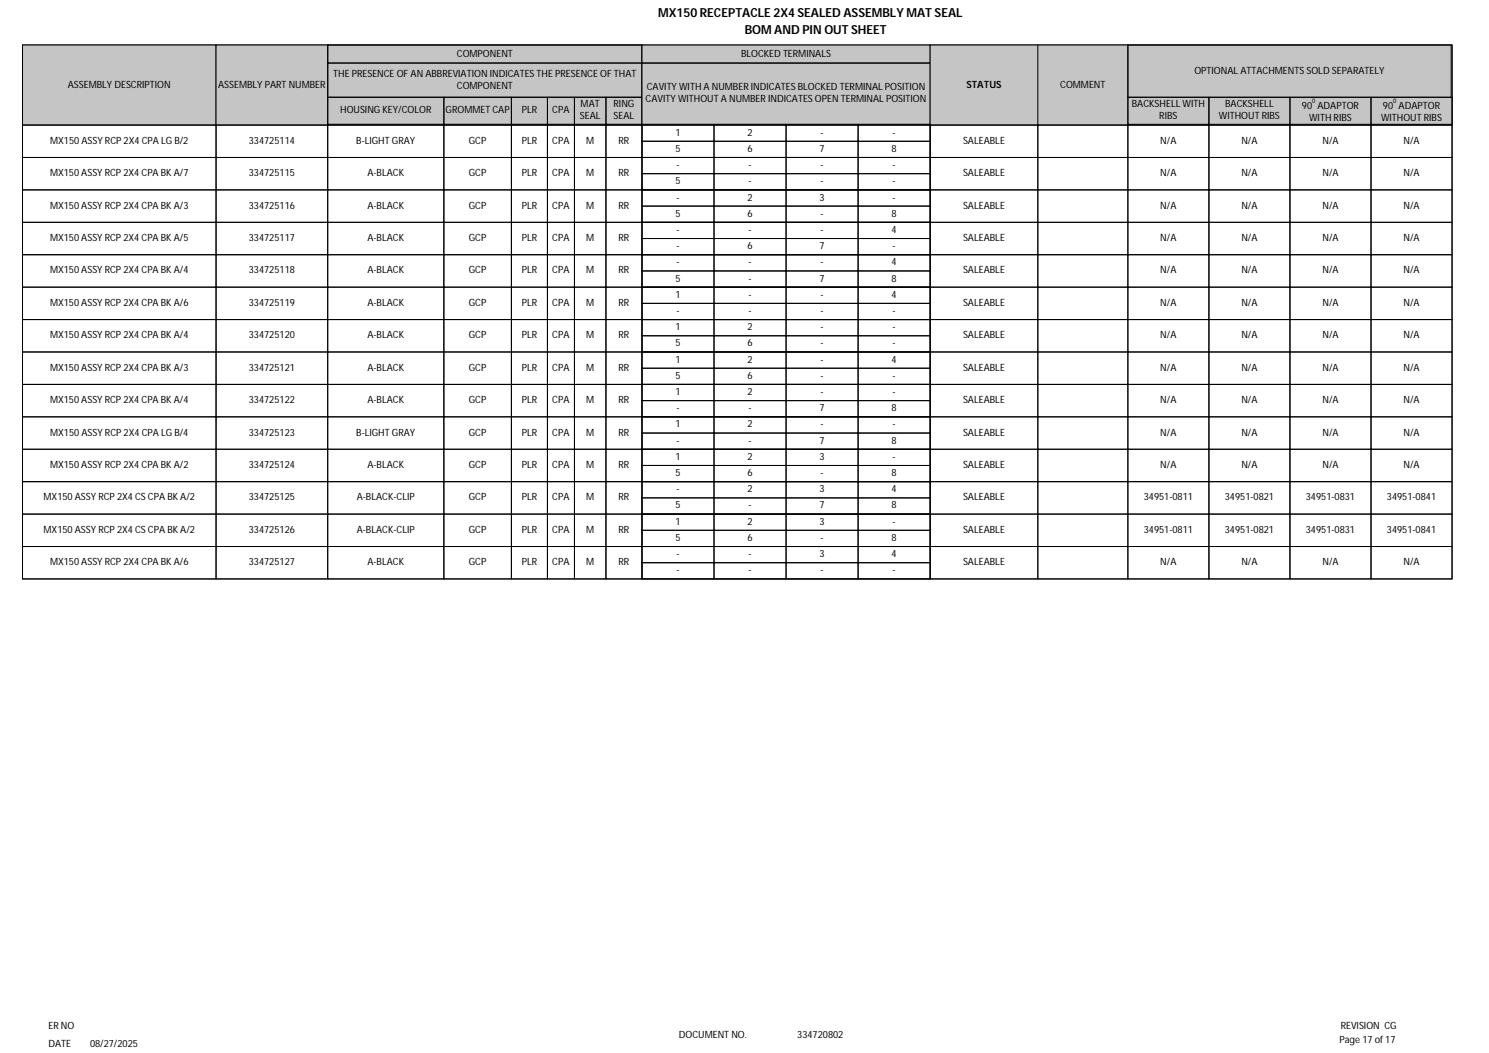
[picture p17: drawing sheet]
<svg xmlns="http://www.w3.org/2000/svg" width="420mm" height="297mm" viewBox="0 0 420 297" stroke-linecap="round" stroke-linejoin="round" font-family="sans-serif">
<defs><g id="words">
<g font-size="3.5">
<text x="185.7" y="4.7">MX150 RECEPTACLE 2X4 SEALED ASSEMBLY MAT SEAL</text>
<text x="210" y="9.5">BOM AND PIN OUT SHEET</text>
</g>
<g font-size="2.8">
<text x="128.9" y="15.9">COMPONENT</text>
<text x="209" y="16">BLOCKED TERMINALS</text>
<text x="94" y="21.6">THE PRESENCE OF AN ABBREVIATION INDICATES THE PRESENCE OF THAT</text>
<text x="336.9" y="20.8">OPTIONAL ATTACHMENTS SOLD SEPARATELY</text>
<text x="19.1" y="24.7">ASSEMBLY DESCRIPTION</text>
<text x="61.5" y="24.7">ASSEMBLY PART NUMBER</text>
<text x="128.9" y="25">COMPONENT</text>
<text x="182.1" y="28.8">CAVITY WITHOUT A NUMBER INDICATES OPEN TERMINAL POSITION</text>
<text x="182.4" y="25.4">CAVITY WITH A NUMBER INDICATES BLOCKED TERMINAL POSITION</text>
<text x="272.6" y="24.7">STATUS</text>
<text x="299.1" y="24.7">COMMENT</text>
<text x="95.9" y="31.9">HOUSING KEY/COLOR</text>
<text x="125.7" y="31.9">GROMMET CAP</text>
<text x="147.2" y="31.9">PLR</text>
<text x="155.8" y="31.9">CPA</text>
<text x="163.6" y="33.6">SEAL</text>
<text x="163.8" y="30.3">MAT</text>
<text x="173.1" y="30.3">RING</text>
<text x="173.1" y="33.6">SEAL</text>
<text x="319.3" y="30.3">BACKSHELL WITH</text>
<text x="327" y="33.6">RIBS</text>
<text x="343.8" y="33.6">WITHOUT RIBS</text>
<text x="345.6" y="30.3">BACKSHELL</text>
<text x="367.2" y="30.7">90 ADAPTOR</text>
<text x="369.3" y="34.1">WITH RIBS</text>
<text x="389.6" y="34.1">WITHOUT RIBS</text>
<text x="390.1" y="30.7">90 ADAPTOR</text>
<text x="14.2" y="40.5">MX150 ASSY RCP 2X4 CPA LG B/2</text>
<text x="70.2" y="40.5">334725114</text>
<text x="100.5" y="40.5">B-LIGHT GRAY</text>
<text x="132.2" y="40.5">GCP</text>
<text x="147.2" y="40.5">PLR</text>
<text x="155.8" y="40.5">CPA</text>
<text x="165.3" y="40.5">M</text>
<text x="174.5" y="40.5">RR</text>
<text x="190.5" y="38.3">1</text>
<text x="210.8" y="38.3">2</text>
<text x="231.5" y="38.3">-</text>
<text x="251.8" y="38.3">-</text>
<text x="271.6" y="40.5">SALEABLE</text>
<text x="327.3" y="40.5">N/A</text>
<text x="350.2" y="40.5">N/A</text>
<text x="373" y="40.5">N/A</text>
<text x="395.9" y="40.5">N/A</text>
<text x="190.5" y="42.8">5</text>
<text x="190.8" y="47.4">-</text>
<text x="210.8" y="42.8">6</text>
<text x="211.1" y="47.4">-</text>
<text x="231.2" y="42.8">7</text>
<text x="231.5" y="47.4">-</text>
<text x="251.5" y="42.8">8</text>
<text x="251.8" y="47.4">-</text>
<text x="14.1" y="49.7">MX150 ASSY RCP 2X4 CPA BK A/7</text>
<text x="70.2" y="49.7">334725115</text>
<text x="103.6" y="49.7">A-BLACK</text>
<text x="132.2" y="49.7">GCP</text>
<text x="147.2" y="49.7">PLR</text>
<text x="155.8" y="49.7">CPA</text>
<text x="165.3" y="49.7">M</text>
<text x="174.5" y="49.7">RR</text>
<text x="190.5" y="52">5</text>
<text x="211.1" y="52">-</text>
<text x="231.5" y="52">-</text>
<text x="251.8" y="52">-</text>
<text x="271.6" y="49.7">SALEABLE</text>
<text x="327.3" y="49.7">N/A</text>
<text x="350.2" y="49.7">N/A</text>
<text x="373" y="49.7">N/A</text>
<text x="395.9" y="49.7">N/A</text>
<text x="14.1" y="58.8">MX150 ASSY RCP 2X4 CPA BK A/3</text>
<text x="70.2" y="58.8">334725116</text>
<text x="103.6" y="58.8">A-BLACK</text>
<text x="132.2" y="58.8">GCP</text>
<text x="147.2" y="58.8">PLR</text>
<text x="155.8" y="58.8">CPA</text>
<text x="165.3" y="58.8">M</text>
<text x="174.5" y="58.8">RR</text>
<text x="190.8" y="56.6">-</text>
<text x="210.8" y="56.6">2</text>
<text x="231.2" y="56.6">3</text>
<text x="251.8" y="56.6">-</text>
<text x="271.6" y="58.8">SALEABLE</text>
<text x="327.3" y="58.8">N/A</text>
<text x="350.2" y="58.8">N/A</text>
<text x="373" y="58.8">N/A</text>
<text x="395.9" y="58.8">N/A</text>
<text x="190.5" y="61.1">5</text>
<text x="190.8" y="65.7">-</text>
<text x="210.8" y="61.1">6</text>
<text x="211.1" y="65.7">-</text>
<text x="231.5" y="61.1">-</text>
<text x="231.5" y="65.7">-</text>
<text x="251.5" y="61.1">8</text>
<text x="251.5" y="65.7">4</text>
<text x="14.1" y="68">MX150 ASSY RCP 2X4 CPA BK A/5</text>
<text x="70.2" y="68">334725117</text>
<text x="103.6" y="68">A-BLACK</text>
<text x="132.2" y="68">GCP</text>
<text x="147.2" y="68">PLR</text>
<text x="155.8" y="68">CPA</text>
<text x="165.3" y="68">M</text>
<text x="174.5" y="68">RR</text>
<text x="190.8" y="70.3">-</text>
<text x="210.8" y="70.3">6</text>
<text x="231.2" y="70.3">7</text>
<text x="251.8" y="70.3">-</text>
<text x="271.6" y="68">SALEABLE</text>
<text x="327.3" y="68">N/A</text>
<text x="350.2" y="68">N/A</text>
<text x="373" y="68">N/A</text>
<text x="395.9" y="68">N/A</text>
<text x="14.1" y="77.1">MX150 ASSY RCP 2X4 CPA BK A/4</text>
<text x="70.2" y="77.1">334725118</text>
<text x="103.6" y="77.1">A-BLACK</text>
<text x="132.2" y="77.1">GCP</text>
<text x="147.2" y="77.1">PLR</text>
<text x="155.8" y="77.1">CPA</text>
<text x="165.3" y="77.1">M</text>
<text x="174.5" y="77.1">RR</text>
<text x="190.8" y="74.8">-</text>
<text x="211.1" y="74.8">-</text>
<text x="231.5" y="74.8">-</text>
<text x="251.5" y="74.8">4</text>
<text x="271.6" y="77.1">SALEABLE</text>
<text x="327.3" y="77.1">N/A</text>
<text x="350.2" y="77.1">N/A</text>
<text x="373" y="77.1">N/A</text>
<text x="395.9" y="77.1">N/A</text>
<text x="190.5" y="84">1</text>
<text x="190.5" y="79.4">5</text>
<text x="211.1" y="79.4">-</text>
<text x="211.1" y="84">-</text>
<text x="231.2" y="79.4">7</text>
<text x="231.5" y="84">-</text>
<text x="251.5" y="79.4">8</text>
<text x="251.5" y="84">4</text>
<text x="14.1" y="86.3">MX150 ASSY RCP 2X4 CPA BK A/6</text>
<text x="70.2" y="86.3">334725119</text>
<text x="103.6" y="86.3">A-BLACK</text>
<text x="132.2" y="86.3">GCP</text>
<text x="147.2" y="86.3">PLR</text>
<text x="155.8" y="86.3">CPA</text>
<text x="165.3" y="86.3">M</text>
<text x="174.5" y="86.3">RR</text>
<text x="190.8" y="88.6">-</text>
<text x="211.1" y="88.6">-</text>
<text x="231.5" y="88.6">-</text>
<text x="251.8" y="88.6">-</text>
<text x="271.6" y="86.3">SALEABLE</text>
<text x="327.3" y="86.3">N/A</text>
<text x="350.2" y="86.3">N/A</text>
<text x="373" y="86.3">N/A</text>
<text x="395.9" y="86.3">N/A</text>
<text x="14.1" y="95.4">MX150 ASSY RCP 2X4 CPA BK A/4</text>
<text x="70.2" y="95.4">334725120</text>
<text x="103.6" y="95.4">A-BLACK</text>
<text x="132.2" y="95.4">GCP</text>
<text x="147.2" y="95.4">PLR</text>
<text x="155.8" y="95.4">CPA</text>
<text x="165.3" y="95.4">M</text>
<text x="174.5" y="95.4">RR</text>
<text x="190.5" y="93.1">1</text>
<text x="210.8" y="93.1">2</text>
<text x="231.5" y="93.1">-</text>
<text x="251.8" y="93.1">-</text>
<text x="271.6" y="95.4">SALEABLE</text>
<text x="327.3" y="95.4">N/A</text>
<text x="350.2" y="95.4">N/A</text>
<text x="373" y="95.4">N/A</text>
<text x="395.9" y="95.4">N/A</text>
<text x="190.5" y="97.7">5</text>
<text x="210.8" y="97.7">6</text>
<text x="231.5" y="97.7">-</text>
<text x="251.8" y="97.7">-</text>
<text x="14.1" y="104.6">MX150 ASSY RCP 2X4 CPA BK A/3</text>
<text x="70.2" y="104.6">334725121</text>
<text x="103.6" y="104.6">A-BLACK</text>
<text x="132.2" y="104.6">GCP</text>
<text x="147.2" y="104.6">PLR</text>
<text x="155.8" y="104.6">CPA</text>
<text x="165.3" y="104.6">M</text>
<text x="174.5" y="104.6">RR</text>
<text x="190.5" y="102.3">1</text>
<text x="190.5" y="106.8">5</text>
<text x="210.8" y="102.3">2</text>
<text x="210.8" y="106.8">6</text>
<text x="231.5" y="102.3">-</text>
<text x="231.5" y="106.8">-</text>
<text x="251.5" y="102.3">4</text>
<text x="251.8" y="106.8">-</text>
<text x="271.6" y="104.6">SALEABLE</text>
<text x="327.3" y="104.6">N/A</text>
<text x="350.2" y="104.6">N/A</text>
<text x="373" y="104.6">N/A</text>
<text x="395.9" y="104.6">N/A</text>
<text x="14.1" y="113.7">MX150 ASSY RCP 2X4 CPA BK A/4</text>
<text x="70.2" y="113.7">334725122</text>
<text x="103.6" y="113.7">A-BLACK</text>
<text x="132.2" y="113.7">GCP</text>
<text x="147.2" y="113.7">PLR</text>
<text x="155.8" y="113.7">CPA</text>
<text x="165.3" y="113.7">M</text>
<text x="174.5" y="113.7">RR</text>
<text x="190.5" y="111.4">1</text>
<text x="210.8" y="111.4">2</text>
<text x="231.5" y="111.4">-</text>
<text x="251.8" y="111.4">-</text>
<text x="271.6" y="113.7">SALEABLE</text>
<text x="327.3" y="113.7">N/A</text>
<text x="350.2" y="113.7">N/A</text>
<text x="373" y="113.7">N/A</text>
<text x="395.9" y="113.7">N/A</text>
<text x="190.8" y="116">-</text>
<text x="211.1" y="116">-</text>
<text x="231.2" y="116">7</text>
<text x="251.5" y="116">8</text>
<text x="14.2" y="122.8">MX150 ASSY RCP 2X4 CPA LG B/4</text>
<text x="70.2" y="122.8">334725123</text>
<text x="100.5" y="122.8">B-LIGHT GRAY</text>
<text x="132.2" y="122.8">GCP</text>
<text x="147.2" y="122.8">PLR</text>
<text x="155.8" y="122.8">CPA</text>
<text x="165.3" y="122.8">M</text>
<text x="174.5" y="122.8">RR</text>
<text x="190.5" y="120.6">1</text>
<text x="190.8" y="125.1">-</text>
<text x="210.8" y="120.6">2</text>
<text x="211.1" y="125.1">-</text>
<text x="231.2" y="125.1">7</text>
<text x="231.5" y="120.6">-</text>
<text x="251.5" y="125.1">8</text>
<text x="251.8" y="120.6">-</text>
<text x="271.6" y="122.8">SALEABLE</text>
<text x="327.3" y="122.8">N/A</text>
<text x="350.2" y="122.8">N/A</text>
<text x="373" y="122.8">N/A</text>
<text x="395.9" y="122.8">N/A</text>
<text x="14.1" y="132">MX150 ASSY RCP 2X4 CPA BK A/2</text>
<text x="70.2" y="132">334725124</text>
<text x="103.6" y="132">A-BLACK</text>
<text x="132.2" y="132">GCP</text>
<text x="147.2" y="132">PLR</text>
<text x="155.8" y="132">CPA</text>
<text x="165.3" y="132">M</text>
<text x="174.5" y="132">RR</text>
<text x="190.5" y="129.7">1</text>
<text x="210.8" y="129.7">2</text>
<text x="231.2" y="129.7">3</text>
<text x="251.8" y="129.7">-</text>
<text x="271.6" y="132">SALEABLE</text>
<text x="327.3" y="132">N/A</text>
<text x="350.2" y="132">N/A</text>
<text x="373" y="132">N/A</text>
<text x="395.9" y="132">N/A</text>
<text x="190.5" y="134.3">5</text>
<text x="210.8" y="134.3">6</text>
<text x="231.5" y="134.3">-</text>
<text x="251.5" y="134.3">8</text>
<text x="12.3" y="141.1">MX150 ASSY RCP 2X4 CS CPA BK A/2</text>
<text x="70.2" y="141.1">334725125</text>
<text x="100.6" y="141.1">A-BLACK-CLIP</text>
<text x="132.2" y="141.1">GCP</text>
<text x="147.2" y="141.1">PLR</text>
<text x="155.8" y="141.1">CPA</text>
<text x="165.3" y="141.1">M</text>
<text x="174.5" y="141.1">RR</text>
<text x="190.5" y="143.4">5</text>
<text x="190.8" y="138.8">-</text>
<text x="210.8" y="138.8">2</text>
<text x="211.1" y="143.4">-</text>
<text x="231.2" y="138.8">3</text>
<text x="231.2" y="143.4">7</text>
<text x="251.5" y="138.8">4</text>
<text x="251.5" y="143.4">8</text>
<text x="271.6" y="141.1">SALEABLE</text>
<text x="322.6" y="141.1">34951-0811</text>
<text x="345.5" y="141.1">34951-0821</text>
<text x="368.3" y="141.1">34951-0831</text>
<text x="391.2" y="141.1">34951-0841</text>
<text x="190.5" y="148">1</text>
<text x="210.8" y="148">2</text>
<text x="231.2" y="148">3</text>
<text x="251.8" y="148">-</text>
<text x="12.3" y="150.3">MX150 ASSY RCP 2X4 CS CPA BK A/2</text>
<text x="70.2" y="150.3">334725126</text>
<text x="100.6" y="150.3">A-BLACK-CLIP</text>
<text x="132.2" y="150.3">GCP</text>
<text x="147.2" y="150.3">PLR</text>
<text x="155.8" y="150.3">CPA</text>
<text x="165.3" y="150.3">M</text>
<text x="174.5" y="150.3">RR</text>
<text x="190.5" y="152.6">5</text>
<text x="210.8" y="152.6">6</text>
<text x="231.5" y="152.6">-</text>
<text x="251.5" y="152.6">8</text>
<text x="271.6" y="150.3">SALEABLE</text>
<text x="322.6" y="150.3">34951-0811</text>
<text x="345.5" y="150.3">34951-0821</text>
<text x="368.3" y="150.3">34951-0831</text>
<text x="391.2" y="150.3">34951-0841</text>
<text x="14.1" y="159.4">MX150 ASSY RCP 2X4 CPA BK A/6</text>
<text x="70.2" y="159.4">334725127</text>
<text x="103.6" y="159.4">A-BLACK</text>
<text x="132.2" y="159.4">GCP</text>
<text x="147.2" y="159.4">PLR</text>
<text x="155.8" y="159.4">CPA</text>
<text x="165.3" y="159.4">M</text>
<text x="174.5" y="159.4">RR</text>
<text x="190.8" y="157.1">-</text>
<text x="190.8" y="161.7">-</text>
<text x="211.1" y="157.1">-</text>
<text x="211.1" y="161.7">-</text>
<text x="231.2" y="157.1">3</text>
<text x="231.5" y="161.7">-</text>
<text x="251.5" y="157.1">4</text>
<text x="251.8" y="161.7">-</text>
<text x="271.6" y="159.4">SALEABLE</text>
<text x="327.3" y="159.4">N/A</text>
<text x="350.2" y="159.4">N/A</text>
<text x="373" y="159.4">N/A</text>
<text x="395.9" y="159.4">N/A</text>
<text x="13.7" y="290.3">ER NO</text>
<text x="191.5" y="292.8">DOCUMENT NO.</text>
<text x="224.9" y="292.8">334720802</text>
<text x="378.2" y="290.3">REVISION CG</text>
<text x="13.7" y="295.3">DATE</text>
<text x="25.4" y="295.3">08/27/2025</text>
<text x="377.8" y="294.2">Page 17 of 17</text>
</g>
<g font-size="1.8">
<text x="370.1" y="29">0</text>
<text x="393" y="29">0</text>
</g>
</g></defs>
<path d="M6.3 12.7h403.3v150.6h-403.3z" fill="none" stroke="#000" stroke-width=".28"/>
<path d="M6.3 12.7h54.6v22.6h-54.6z" fill="#c9c6b8"/>
<path d="M6.3 12.7h54.6v22.6h-54.6z" fill="none" stroke="#000" stroke-width=".28"/>
<path d="M60.9 12.7h31.5v22.6h-31.5z" fill="#c9c6b8"/>
<path d="M60.9 12.7h31.5v22.6h-31.5z" fill="none" stroke="#000" stroke-width=".28"/>
<path d="M92.4 12.7h88.7v22.6h-88.7z" fill="#c9c6b8"/>
<path d="M92.4 12.7h88.7v22.6h-88.7zM92.5 12.7h88.6v5.1h-88.6zM92.5 17.8h88.6v9.6h-88.6zM92.4 27.4h32.8v7.7h-32.8zM125.2 27.4h19.1v7.7h-19.1zM144.3 27.4h10.1v7.7h-10.1zM154.4 27.4h7.6v7.7h-7.6zM162 27.4h8.9v7.7h-8.9zM170.9 27.4h10.2v7.7h-10.2z" fill="none" stroke="#000" stroke-width=".28"/>
<path d="M181.1 12.7h81.3v22.6h-81.3z" fill="#c9c6b8"/>
<path d="M181.1 12.7h81.3v5.1h-81.3zM181.1 17.8h81.3v17.3h-81.3z" fill="none" stroke="#000" stroke-width=".28"/>
<path d="M262.4 12.7h30.3v22.6h-30.3z" fill="#c9c6b8"/>
<path d="M262.4 12.7h30.3v22.6h-30.3z" fill="none" stroke="#000" stroke-width=".28"/>
<path d="M292.7 12.7h25.4v22.6h-25.4z" fill="#c9c6b8"/>
<path d="M292.7 12.7h25.4v22.6h-25.4z" fill="none" stroke="#000" stroke-width=".28"/>
<path d="M318.1 12.7h91.5v22.6h-91.5z" fill="#c9c6b8"/>
<g fill="none" stroke="#000" stroke-width=".28">
<path d="M318.1 12.7h91.5v22.6h-91.5zM318.1 12.7h91.2v14.7h-91.2zM6.3 35.3h54.6v9.1h-54.6zM60.9 35.3h31.5v9.1h-31.5zM92.4 35.3h32.8v9.1h-32.8zM125.2 35.3h19.1v9.1h-19.1zM144.3 35.3h10.1v9.1h-10.1zM154.4 35.3h7.6v9.1h-7.6zM162 35.3h8.9v9.1h-8.9zM170.9 35.3h10.2v9.1h-10.2zM181.1 35.3h81.3v9.1h-81.3zM181.1 35.3h20.3v4.5h-20.3z"/>
<path d="M181.1 39.8h20.3v4.6h-20.3zM201.4 35.3h20.3v4.5h-20.3zM201.4 39.8h20.3v4.6h-20.3zM221.7 35.3h20.3v4.5h-20.3zM221.7 39.8h20.3v4.6h-20.3zM242 35.3h20.4v4.5h-20.4zM242 39.8h20.4v4.6h-20.4zM262.4 35.3h30.3v9.1h-30.3zM292.7 35.3h25.4v9.1h-25.4zM318.1 27.4h22.9v7.7h-22.9zM318.1 35.3h22.9v9.1h-22.9zM341 27.4h22.9v7.7h-22.9z"/>
<path d="M341 35.3h22.9v9.1h-22.9zM363.9 27.4h22.8v7.7h-22.8zM363.9 35.3h22.8v9.1h-22.8zM386.7 27.4h22.9v7.7h-22.9zM386.7 35.3h22.9v9.1h-22.9zM6.3 44.4h54.6v9.2h-54.6zM6.3 53.6h54.6v9.1h-54.6zM60.9 44.4h31.5v9.2h-31.5zM60.9 53.6h31.5v9.1h-31.5zM92.4 44.4h32.8v9.2h-32.8zM92.4 53.6h32.8v9.1h-32.8zM125.2 44.4h19.1v9.2h-19.1z"/>
<path d="M125.2 53.6h19.1v9.1h-19.1zM144.3 44.4h10.1v9.2h-10.1zM144.3 53.6h10.1v9.1h-10.1zM154.4 44.4h7.6v9.2h-7.6zM154.4 53.6h7.6v9.1h-7.6zM162 44.4h8.9v9.2h-8.9zM162 53.6h8.9v9.1h-8.9zM170.9 44.4h10.2v9.2h-10.2zM170.9 53.6h10.2v9.1h-10.2zM181.1 44.4h81.3v9.2h-81.3zM181.1 44.4h20.3v4.6h-20.3zM181.1 53.6h81.3v9.1h-81.3z"/>
<path d="M181.1 53.6h20.3v4.5h-20.3zM181.1 49h20.3v4.6h-20.3zM181.1 58.1h20.3v4.6h-20.3zM201.4 44.4h20.3v4.6h-20.3zM201.4 49h20.3v4.6h-20.3zM201.4 53.6h20.3v4.5h-20.3zM201.4 58.1h20.3v4.6h-20.3zM221.7 44.4h20.3v4.6h-20.3zM221.7 49h20.3v4.6h-20.3zM221.7 53.6h20.3v4.5h-20.3zM221.7 58.1h20.3v4.6h-20.3zM242 44.4h20.4v4.6h-20.4z"/>
<path d="M242 49h20.4v4.6h-20.4zM242 53.6h20.4v4.5h-20.4zM242 58.1h20.4v4.6h-20.4zM262.4 44.4h30.3v9.2h-30.3zM262.4 53.6h30.3v9.1h-30.3zM292.7 44.4h25.4v9.2h-25.4zM292.7 53.6h25.4v9.1h-25.4zM318.1 44.4h22.9v9.2h-22.9zM318.1 53.6h22.9v9.1h-22.9zM341 44.4h22.9v9.2h-22.9zM341 53.6h22.9v9.1h-22.9zM363.9 44.4h22.8v9.2h-22.8z"/>
<path d="M363.9 53.6h22.8v9.1h-22.8zM386.7 44.4h22.9v9.2h-22.9zM386.7 53.6h22.9v9.1h-22.9zM6.3 62.7h54.6v9.1h-54.6zM6.3 71.8h54.6v9.2h-54.6zM60.9 62.7h31.5v9.1h-31.5zM60.9 71.8h31.5v9.2h-31.5zM92.4 62.7h32.8v9.1h-32.8zM92.4 71.8h32.8v9.2h-32.8zM125.2 62.7h19.1v9.1h-19.1zM125.2 71.8h19.1v9.2h-19.1zM144.3 62.7h10.1v9.1h-10.1z"/>
<path d="M144.3 71.8h10.1v9.2h-10.1zM154.4 62.7h7.6v9.1h-7.6zM154.4 71.8h7.6v9.2h-7.6zM162 62.7h8.9v9.1h-8.9zM162 71.8h8.9v9.2h-8.9zM170.9 62.7h10.2v9.1h-10.2zM170.9 71.8h10.2v9.2h-10.2zM181.1 62.7h81.3v9.1h-81.3zM181.1 62.7h20.3v4.6h-20.3zM181.1 71.8h81.3v9.2h-81.3zM181.1 71.8h20.3v4.6h-20.3zM181.1 67.3h20.3v4.5h-20.3z"/>
<path d="M181.1 76.4h20.3v4.6h-20.3zM201.4 62.7h20.3v4.6h-20.3zM201.4 67.3h20.3v4.5h-20.3zM201.4 71.8h20.3v4.6h-20.3zM201.4 76.4h20.3v4.6h-20.3zM221.7 62.7h20.3v4.6h-20.3zM221.7 67.3h20.3v4.5h-20.3zM221.7 71.8h20.3v4.6h-20.3zM221.7 76.4h20.3v4.6h-20.3zM242 62.7h20.4v4.6h-20.4zM242 67.3h20.4v4.5h-20.4zM242 71.8h20.4v4.6h-20.4z"/>
<path d="M242 76.4h20.4v4.6h-20.4zM262.4 62.7h30.3v9.1h-30.3zM262.4 71.8h30.3v9.2h-30.3zM292.7 62.7h25.4v9.1h-25.4zM292.7 71.8h25.4v9.2h-25.4zM318.1 62.7h22.9v9.1h-22.9zM318.1 71.8h22.9v9.2h-22.9zM341 62.7h22.9v9.1h-22.9zM341 71.8h22.9v9.2h-22.9zM363.9 62.7h22.8v9.1h-22.8zM363.9 71.8h22.8v9.2h-22.8zM386.7 62.7h22.9v9.1h-22.9z"/>
<path d="M386.7 71.8h22.9v9.2h-22.9zM6.3 81h54.6v9.1h-54.6zM6.3 90.1h54.6v9.2h-54.6zM6.3 99.3h54.6v9.1h-54.6zM60.9 81h31.5v9.1h-31.5zM60.9 90.1h31.5v9.2h-31.5zM60.9 99.3h31.5v9.1h-31.5zM92.4 81h32.8v9.1h-32.8zM92.4 90.1h32.8v9.2h-32.8zM92.4 99.3h32.8v9.1h-32.8zM125.2 81h19.1v9.1h-19.1zM125.2 90.1h19.1v9.2h-19.1z"/>
<path d="M125.2 99.3h19.1v9.1h-19.1zM144.3 81h10.1v9.1h-10.1zM144.3 90.1h10.1v9.2h-10.1zM144.3 99.3h10.1v9.1h-10.1zM154.4 81h7.6v9.1h-7.6zM154.4 90.1h7.6v9.2h-7.6zM154.4 99.3h7.6v9.1h-7.6zM162 81h8.9v9.1h-8.9zM162 90.1h8.9v9.2h-8.9zM162 99.3h8.9v9.1h-8.9zM170.9 81h10.2v9.1h-10.2zM170.9 90.1h10.2v9.2h-10.2z"/>
<path d="M170.9 99.3h10.2v9.1h-10.2zM181.1 81h81.3v9.1h-81.3zM181.1 81h20.3v4.6h-20.3zM181.1 90.1h81.3v9.2h-81.3zM181.1 90.1h20.3v4.6h-20.3zM181.1 99.3h81.3v9.1h-81.3zM181.1 99.3h20.3v4.6h-20.3zM181.1 85.6h20.3v4.5h-20.3zM181.1 94.7h20.3v4.6h-20.3zM201.4 81h20.3v4.6h-20.3zM201.4 85.6h20.3v4.5h-20.3zM201.4 90.1h20.3v4.6h-20.3z"/>
<path d="M201.4 94.7h20.3v4.6h-20.3zM201.4 99.3h20.3v4.6h-20.3zM221.7 81h20.3v4.6h-20.3zM221.7 85.6h20.3v4.5h-20.3zM221.7 90.1h20.3v4.6h-20.3zM221.7 94.7h20.3v4.6h-20.3zM221.7 99.3h20.3v4.6h-20.3zM242 81h20.4v4.6h-20.4zM242 85.6h20.4v4.5h-20.4zM242 90.1h20.4v4.6h-20.4zM242 94.7h20.4v4.6h-20.4zM242 99.3h20.4v4.6h-20.4z"/>
<path d="M262.4 81h30.3v9.1h-30.3zM262.4 90.1h30.3v9.2h-30.3zM262.4 99.3h30.3v9.1h-30.3zM292.7 81h25.4v9.1h-25.4zM292.7 90.1h25.4v9.2h-25.4zM292.7 99.3h25.4v9.1h-25.4zM318.1 81h22.9v9.1h-22.9zM318.1 90.1h22.9v9.2h-22.9zM318.1 99.3h22.9v9.1h-22.9zM341 81h22.9v9.1h-22.9zM341 90.1h22.9v9.2h-22.9zM341 99.3h22.9v9.1h-22.9z"/>
<path d="M363.9 81h22.8v9.1h-22.8zM363.9 90.1h22.8v9.2h-22.8zM363.9 99.3h22.8v9.1h-22.8zM386.7 81h22.9v9.1h-22.9zM386.7 90.1h22.9v9.2h-22.9zM386.7 99.3h22.9v9.1h-22.9zM6.3 108.4h54.6v9.2h-54.6zM6.3 117.6h54.6v9.1h-54.6zM60.9 108.4h31.5v9.2h-31.5zM60.9 117.6h31.5v9.1h-31.5zM92.4 108.4h32.8v9.2h-32.8zM92.4 117.6h32.8v9.1h-32.8z"/>
<path d="M125.2 108.4h19.1v9.2h-19.1zM125.2 117.6h19.1v9.1h-19.1zM144.3 108.4h10.1v9.2h-10.1zM144.3 117.6h10.1v9.1h-10.1zM154.4 108.4h7.6v9.2h-7.6zM154.4 117.6h7.6v9.1h-7.6zM162 108.4h8.9v9.2h-8.9zM162 117.6h8.9v9.1h-8.9zM170.9 108.4h10.2v9.2h-10.2zM170.9 117.6h10.2v9.1h-10.2zM181.1 108.4h81.3v9.2h-81.3zM181.1 108.4h20.3v4.6h-20.3z"/>
<path d="M181.1 117.6h81.3v9.1h-81.3zM181.1 117.6h20.3v4.5h-20.3zM181.1 103.9h20.3v4.5h-20.3zM181.1 113h20.3v4.6h-20.3zM201.4 103.9h20.3v4.5h-20.3zM201.4 108.4h20.3v4.6h-20.3zM201.4 113h20.3v4.6h-20.3zM201.4 117.6h20.3v4.5h-20.3zM221.7 103.9h20.3v4.5h-20.3zM221.7 108.4h20.3v4.6h-20.3zM221.7 113h20.3v4.6h-20.3zM221.7 117.6h20.3v4.5h-20.3z"/>
<path d="M242 103.9h20.4v4.5h-20.4zM242 108.4h20.4v4.6h-20.4zM242 113h20.4v4.6h-20.4zM242 117.6h20.4v4.5h-20.4zM262.4 108.4h30.3v9.2h-30.3zM262.4 117.6h30.3v9.1h-30.3zM292.7 108.4h25.4v9.2h-25.4zM292.7 117.6h25.4v9.1h-25.4zM318.1 108.4h22.9v9.2h-22.9zM318.1 117.6h22.9v9.1h-22.9zM341 108.4h22.9v9.2h-22.9zM341 117.6h22.9v9.1h-22.9z"/>
<path d="M363.9 108.4h22.8v9.2h-22.8zM363.9 117.6h22.8v9.1h-22.8zM386.7 108.4h22.9v9.2h-22.9zM386.7 117.6h22.9v9.1h-22.9zM6.3 126.7h54.6v9.2h-54.6zM6.3 135.9h54.6v9.1h-54.6zM60.9 126.7h31.5v9.2h-31.5zM60.9 135.9h31.5v9.1h-31.5zM92.4 126.7h32.8v9.2h-32.8zM92.4 135.9h32.8v9.1h-32.8zM125.2 126.7h19.1v9.2h-19.1zM125.2 135.9h19.1v9.1h-19.1z"/>
<path d="M144.3 126.7h10.1v9.2h-10.1zM144.3 135.9h10.1v9.1h-10.1zM154.4 126.7h7.6v9.2h-7.6zM154.4 135.9h7.6v9.1h-7.6zM162 126.7h8.9v9.2h-8.9zM162 135.9h8.9v9.1h-8.9zM170.9 126.7h10.2v9.2h-10.2zM170.9 135.9h10.2v9.1h-10.2zM181.1 126.7h81.3v9.2h-81.3zM181.1 126.7h20.3v4.6h-20.3zM181.1 135.9h81.3v9.1h-81.3zM181.1 135.9h20.3v4.5h-20.3z"/>
<path d="M181.1 122.1h20.3v4.6h-20.3zM181.1 131.3h20.3v4.6h-20.3zM201.4 122.1h20.3v4.6h-20.3zM201.4 126.7h20.3v4.6h-20.3zM201.4 131.3h20.3v4.6h-20.3zM201.4 135.9h20.3v4.5h-20.3zM221.7 122.1h20.3v4.6h-20.3zM221.7 126.7h20.3v4.6h-20.3zM221.7 131.3h20.3v4.6h-20.3zM221.7 135.9h20.3v4.5h-20.3zM242 122.1h20.4v4.6h-20.4zM242 126.7h20.4v4.6h-20.4z"/>
<path d="M242 131.3h20.4v4.6h-20.4zM242 135.9h20.4v4.5h-20.4zM262.4 126.7h30.3v9.2h-30.3zM262.4 135.9h30.3v9.1h-30.3zM292.7 126.7h25.4v9.2h-25.4zM292.7 135.9h25.4v9.1h-25.4zM318.1 126.7h22.9v9.2h-22.9zM318.1 135.9h22.9v9.1h-22.9zM341 126.7h22.9v9.2h-22.9zM341 135.9h22.9v9.1h-22.9zM363.9 126.7h22.8v9.2h-22.8zM363.9 135.9h22.8v9.1h-22.8z"/>
<path d="M386.7 126.7h22.9v9.2h-22.9zM386.7 135.9h22.9v9.1h-22.9zM6.3 145h54.6v9.1h-54.6zM6.3 154.1h54.6v9.2h-54.6zM60.9 145h31.5v9.1h-31.5zM60.9 154.1h31.5v9.2h-31.5zM92.4 145h32.8v9.1h-32.8zM92.4 154.1h32.8v9.2h-32.8zM125.2 145h19.1v9.1h-19.1zM125.2 154.1h19.1v9.2h-19.1zM144.3 145h10.1v9.1h-10.1zM144.3 154.1h10.1v9.2h-10.1z"/>
<path d="M154.4 145h7.6v9.1h-7.6zM154.4 154.1h7.6v9.2h-7.6zM162 145h8.9v9.1h-8.9zM162 154.1h8.9v9.2h-8.9zM170.9 145h10.2v9.1h-10.2zM170.9 154.1h10.2v9.2h-10.2zM181.1 145h81.3v9.1h-81.3zM181.1 145h20.3v4.6h-20.3zM181.1 154.1h81.3v9.2h-81.3zM181.1 154.1h20.3v4.6h-20.3zM181.1 140.4h20.3v4.6h-20.3zM181.1 149.6h20.3v4.5h-20.3z"/>
<path d="M181.1 158.7h20.3v4.6h-20.3zM201.4 140.4h20.3v4.6h-20.3zM201.4 145h20.3v4.6h-20.3zM201.4 149.6h20.3v4.5h-20.3zM201.4 154.1h20.3v4.6h-20.3zM201.4 158.7h20.3v4.6h-20.3zM221.7 140.4h20.3v4.6h-20.3zM221.7 145h20.3v4.6h-20.3zM221.7 149.6h20.3v4.5h-20.3zM221.7 154.1h20.3v4.6h-20.3zM221.7 158.7h20.3v4.6h-20.3zM242 140.4h20.4v4.6h-20.4z"/>
<path d="M242 145h20.4v4.6h-20.4zM242 149.6h20.4v4.5h-20.4zM242 154.1h20.4v4.6h-20.4zM242 158.7h20.4v4.6h-20.4zM262.4 145h30.3v9.1h-30.3zM262.4 154.1h30.3v9.2h-30.3zM292.7 145h25.4v9.1h-25.4zM292.7 154.1h25.4v9.2h-25.4zM318.1 145h22.9v9.1h-22.9zM318.1 154.1h22.9v9.2h-22.9zM341 145h22.9v9.1h-22.9zM341 154.1h22.9v9.2h-22.9z"/>
<path d="M363.9 145h22.8v9.1h-22.8zM363.9 154.1h22.8v9.2h-22.8zM386.7 145h22.9v9.1h-22.9zM386.7 154.1h22.9v9.2h-22.9z"/>
</g>
<use href="#words"/>
</svg>
